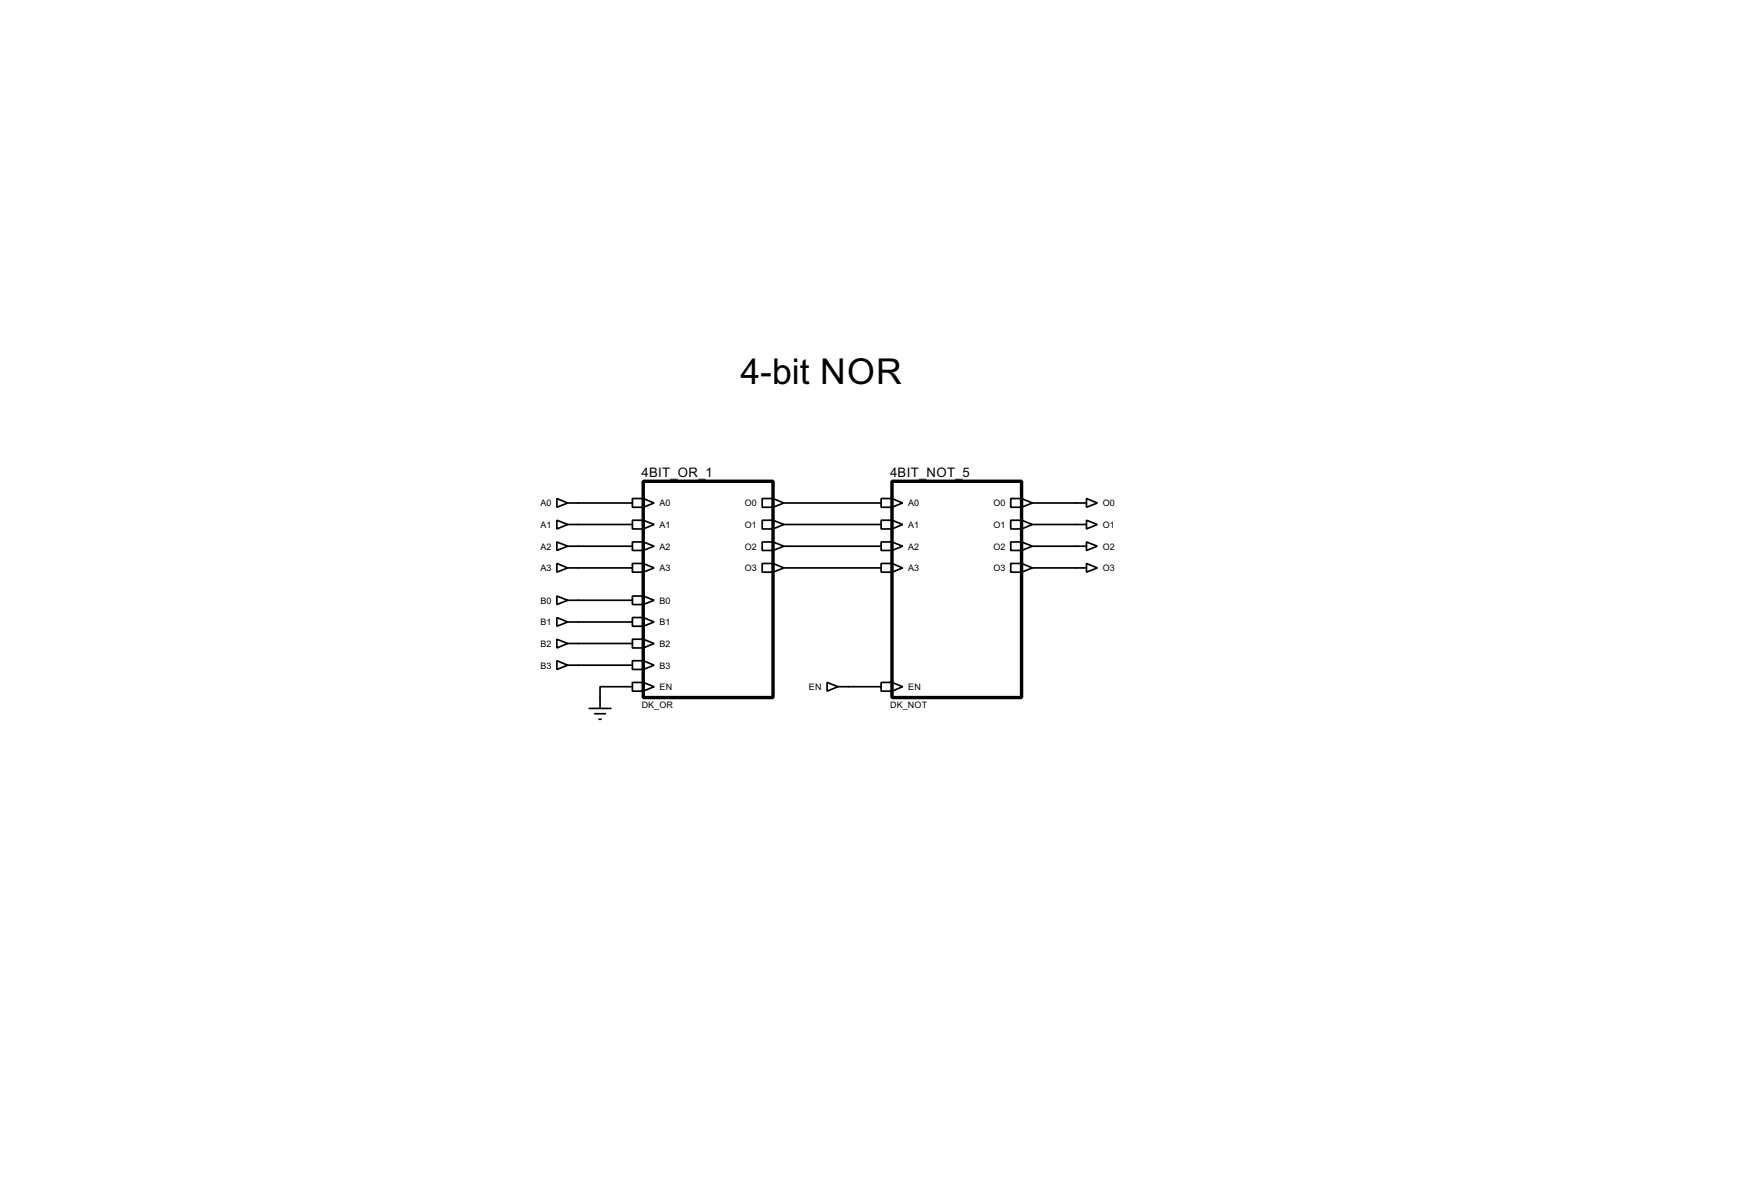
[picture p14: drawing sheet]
<svg xmlns="http://www.w3.org/2000/svg" width="409mm" height="282mm" viewBox="0 0 409 282" stroke-linecap="round" stroke-linejoin="round" font-family="sans-serif">
<defs><g id="words">
<text font-size="9.4" x="174" y="90.2">4-bit NOR</text>
<g font-size="3.5">
<text x="150.8" y="112.1">4BIT_OR_1</text>
<text x="209.2" y="112.1">4BIT_NOT_5</text>
</g>
<g font-size="2.4">
<text x="127" y="119">A0</text>
<text x="155" y="119">A0</text>
<text x="175" y="119">O0</text>
<text x="213.4" y="119">A0</text>
<text x="233.4" y="119">O0</text>
<text x="259.1" y="119">O0</text>
<text x="127" y="124">A1</text>
<text x="155" y="124">A1</text>
<text x="175" y="124">O1</text>
<text x="213.4" y="124">A1</text>
<text x="233.4" y="124">O1</text>
<text x="259.1" y="124">O1</text>
<text x="127" y="129.1">A2</text>
<text x="155" y="129.1">A2</text>
<text x="175" y="129.1">O2</text>
<text x="213.4" y="129.1">A2</text>
<text x="233.4" y="129.1">O2</text>
<text x="259.1" y="129.1">O2</text>
<text x="127" y="134.2">A3</text>
<text x="155" y="134.2">A3</text>
<text x="175" y="134.2">O3</text>
<text x="213.4" y="134.2">A3</text>
<text x="233.4" y="134.2">O3</text>
<text x="259.1" y="134.2">O3</text>
<text x="127" y="141.8">B0</text>
<text x="155" y="141.8">B0</text>
<text x="127" y="146.9">B1</text>
<text x="155" y="146.9">B1</text>
<text x="127" y="152">B2</text>
<text x="155" y="152">B2</text>
<text x="127" y="157.1">B3</text>
<text x="155" y="157.1">B3</text>
<text x="150.8" y="166.3">DK_OR</text>
<text x="155" y="162.1">EN</text>
<text x="190.1" y="162.1">EN</text>
<text x="209.2" y="166.3">DK_NOT</text>
<text x="213.4" y="162.1">EN</text>
</g>
</g></defs>
<g fill="none" stroke="#000" stroke-width=".4">
<path d="M130.9 117.1l2.5 1.1-2.5 1zM133.4 118.2h15.2M148.6 117.1h2.6l2.5 1.1-2.5 1h-2.6zM151.2 117.1v2.1M179.1 117.1h2.6l2.5 1.1-2.5 1h-2.6zM181.7 117.1v2.1M184.2 118.2h22.9M207.1 117.1h2.5l2.5 1.1-2.5 1h-2.5zM209.6 117.1v2.1M237.5 117.1h2.6l2.5 1.1-2.5 1h-2.6zM240.1 117.1v2.1M242.6 118.2h12.7"/>
<path d="M255.3 117.1l2.6 1.1-2.6 1zM130.9 122.2l2.5 1-2.5 1.1zM130.9 127.3l2.5 1-2.5 1zM130.9 132.4l2.5 1-2.5 1zM133.4 123.2h15.2M133.4 128.3h15.2M133.4 133.4h15.2M148.6 122.2h2.6l2.5 1-2.5 1.1h-2.6zM148.6 127.3h2.6l2.5 1-2.5 1h-2.6zM148.6 132.4h2.6l2.5 1-2.5 1h-2.6zM151.2 122.2v2.1M151.2 127.3v2"/>
<path d="M151.2 132.4v2M179.1 122.2h2.6l2.5 1-2.5 1.1h-2.6zM179.1 127.3h2.6l2.5 1-2.5 1h-2.6zM179.1 132.4h2.6l2.5 1-2.5 1h-2.6zM181.7 122.2v2.1M181.7 127.3v2M181.7 132.4v2M184.2 123.2h22.9M184.2 128.3h22.9M184.2 133.4h22.9M207.1 122.2h2.5l2.5 1-2.5 1.1h-2.5zM207.1 127.3h2.5l2.5 1-2.5 1h-2.5z"/>
<path d="M207.1 132.4h2.5l2.5 1-2.5 1h-2.5zM209.6 122.2v2.1M209.6 127.3v2M209.6 132.4v2M237.5 122.2h2.6l2.5 1-2.5 1.1h-2.6zM237.5 127.3h2.6l2.5 1-2.5 1h-2.6zM237.5 132.4h2.6l2.5 1-2.5 1h-2.6zM240.1 122.2v2.1M240.1 127.3v2M240.1 132.4v2M242.6 123.2h12.7M242.6 128.3h12.7"/>
<path d="M242.6 133.4h12.7M255.3 122.2l2.6 1-2.6 1.1zM255.3 127.3l2.6 1-2.6 1zM255.3 132.4l2.6 1-2.6 1zM130.9 140l2.5 1-2.5 1zM130.9 145.1l2.5 1-2.5 1zM130.9 150.2l2.5 1-2.5 1zM130.9 155.2l2.5 1.1-2.5 1zM133.4 141h15.2M133.4 146.1h15.2M133.4 151.2h15.2M133.4 156.3h15.2"/>
<path d="M148.6 140h2.6l2.5 1-2.5 1h-2.6zM148.6 145.1h2.6l2.5 1-2.5 1h-2.6zM148.6 150.2h2.6l2.5 1-2.5 1h-2.6zM148.6 155.2h2.6l2.5 1.1-2.5 1h-2.6zM151.2 140v2M151.2 145.1v2M151.2 150.2v2M151.2 155.2v2.1M138.5 166.4h5.1M139.8 167.7h2.5M140.8 169h.5M148.6 160.3h2.6l2.5 1-2.5 1.1h-2.6z"/>
<path d="M148.6 161.3h-7.6v5.1M151.2 160.3v2.1M194.4 160.3l2.5 1-2.5 1.1zM196.9 161.3h10.2M207.1 160.3h2.5l2.5 1-2.5 1.1h-2.5zM209.6 160.3v2.1"/>
</g>
<path d="M151.2 113.1h30.5v50.8h-30.5zM209.6 113.1h30.5v50.8h-30.5z" fill="none" stroke="#000" stroke-width=".8"/>
<use href="#words"/>
</svg>
